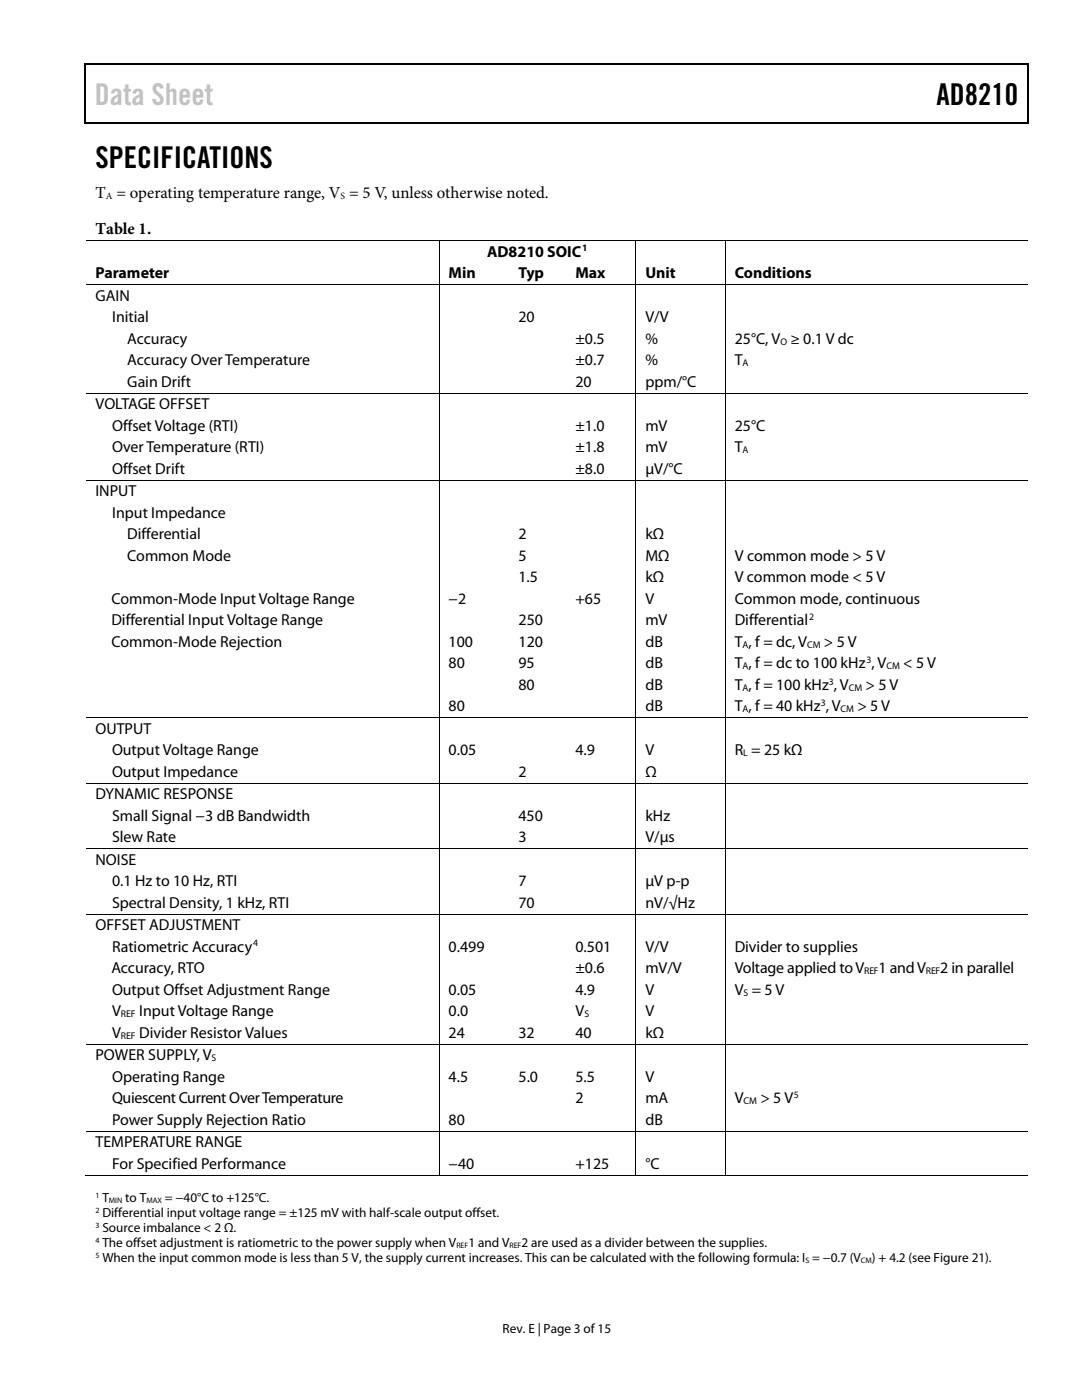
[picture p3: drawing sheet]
<svg xmlns="http://www.w3.org/2000/svg" width="216mm" height="279mm" viewBox="0 0 216 279" stroke-linecap="round" stroke-linejoin="round" font-family="sans-serif">
<defs><g id="words">
<text font-size="6" fill="#c1c1c1" x="18.9" y="21">Data Sheet</text>
<g font-size="6">
<text x="186.9" y="21">AD8210</text>
<text x="19" y="33.6">SPECIFICATIONS</text>
</g>
<g font-size="3.3">
<text x="19" y="39.5">T = operating temperature range, V = 5 V, unless otherwise noted.</text>
<text x="19" y="46.6">Table 1.</text>
</g>
<g font-size="3.2">
<text x="97.2" y="51.2">AD8210 SOIC</text>
<text x="19" y="55.5">Parameter</text>
<text x="89.5" y="55.5">Min</text>
<text x="103.5" y="55.5">Typ</text>
<text x="114.8" y="55.5">Max</text>
<text x="128.8" y="55.5">Unit</text>
<text x="146.6" y="55.5">Conditions</text>
<text x="19" y="60">GAIN</text>
<text x="22.4" y="64.3">Initial</text>
<text x="103.5" y="64.3">20</text>
<text x="128.8" y="64.3">V/V</text>
<text x="25.4" y="68.6">Accuracy</text>
<text x="114.8" y="68.6">±0.5</text>
<text x="128.8" y="68.6">%</text>
<text x="146.6" y="68.6">25°C, V ≥ 0.1 V dc</text>
<text x="25.4" y="72.9">Accuracy Over Temperature</text>
<text x="25.4" y="77.2">Gain Drift</text>
<text x="114.8" y="72.9">±0.7</text>
<text x="114.8" y="77.2">20</text>
<text x="128.8" y="72.9">%</text>
<text x="128.8" y="77.2">ppm/°C</text>
<text x="146.6" y="72.9">T</text>
<text x="19" y="81.7">VOLTAGE OFFSET</text>
<text x="22.4" y="86">Offset Voltage (RTI)</text>
<text x="114.8" y="86">±1.0</text>
<text x="128.8" y="86">mV</text>
<text x="146.6" y="86">25°C</text>
<text x="22.4" y="90.3">Over Temperature (RTI)</text>
<text x="22.4" y="94.6">Offset Drift</text>
<text x="114.8" y="90.3">±1.8</text>
<text x="114.8" y="94.6">±8.0</text>
<text x="128.8" y="94.6">µV/°C</text>
<text x="128.8" y="90.3">mV</text>
<text x="146.6" y="90.3">T</text>
<text x="19" y="99">INPUT</text>
<text x="22.4" y="103.3">Input Impedance</text>
<text x="25.4" y="107.6">Differential</text>
<text x="103.5" y="107.6">2</text>
<text x="128.8" y="107.6">kΩ</text>
<text x="25.4" y="111.9">Common Mode</text>
<text x="103.5" y="111.9">5</text>
<text x="128.8" y="111.9">MΩ</text>
<text x="146.6" y="111.9">V common mode &gt; 5 V</text>
<text x="103.5" y="116.2">1.5</text>
<text x="128.8" y="116.2">kΩ</text>
<text x="146.6" y="116.2">V common mode &lt; 5 V</text>
<text x="22.2" y="120.5">Common-Mode Input Voltage Range</text>
<text x="22.2" y="124.8">Differential Input Voltage Range</text>
<text x="89.5" y="120.5">−2</text>
<text x="103.5" y="124.8">250</text>
<text x="114.8" y="120.5">+65</text>
<text x="128.8" y="124.8">mV</text>
<text x="128.8" y="120.5">V</text>
<text x="146.6" y="124.8">Differential</text>
<text x="146.6" y="120.5">Common mode, continuous</text>
<text x="22.2" y="129.1">Common-Mode Rejection</text>
<text x="89.5" y="129.1">100</text>
<text x="103.5" y="129.1">120</text>
<text x="128.8" y="129.1">dB</text>
<text x="146.6" y="129.1">T , f = dc, V</text>
<text x="164.4" y="129.1">&gt; 5 V</text>
<text x="89.5" y="133.4">80</text>
<text x="103.5" y="133.4">95</text>
<text x="103.5" y="137.7">80</text>
<text x="128.8" y="133.4">dB</text>
<text x="128.8" y="137.7">dB</text>
<text x="146.6" y="133.4">T , f = dc to 100 kHz , V</text>
<text x="146.6" y="137.7">T , f = 100 kHz , V</text>
<text x="172.7" y="137.7">&gt; 5 V</text>
<text x="180.2" y="133.4">&lt; 5 V</text>
<text x="89.5" y="142">80</text>
<text x="128.8" y="142">dB</text>
<text x="146.6" y="142">T , f = 40 kHz , V</text>
<text x="171.1" y="142">&gt; 5 V</text>
<text x="19" y="146.5">OUTPUT</text>
<text x="22.4" y="150.7">Output Voltage Range</text>
<text x="22.4" y="155">Output Impedance</text>
<text x="89.5" y="150.7">0.05</text>
<text x="103.5" y="155">2</text>
<text x="114.8" y="150.7">4.9</text>
<text x="128.8" y="150.7">V</text>
<text x="128.8" y="155">Ω</text>
<text x="146.6" y="150.7">R = 25 kΩ</text>
<text x="19" y="159.5">DYNAMIC RESPONSE</text>
<text x="22.4" y="163.8">Small Signal −3 dB Bandwidth</text>
<text x="103.5" y="163.8">450</text>
<text x="128.8" y="163.8">kHz</text>
<text x="19" y="172.6">NOISE</text>
<text x="22.4" y="168.1">Slew Rate</text>
<text x="103.5" y="168.1">3</text>
<text x="128.8" y="168.1">V/µs</text>
<text x="22.4" y="176.9">0.1 Hz to 10 Hz, RTI</text>
<text x="103.5" y="176.9">7</text>
<text x="128.8" y="176.9">µV p-p</text>
<text x="19" y="185.7">OFFSET ADJUSTMENT</text>
<text x="22.4" y="181.2">Spectral Density, 1 kHz, RTI</text>
<text x="103.5" y="181.2">70</text>
<text x="128.8" y="181.2">nV/√Hz</text>
<text x="22.4" y="189.9">Ratiometric Accuracy</text>
<text x="89.5" y="189.9">0.499</text>
<text x="114.8" y="189.9">0.501</text>
<text x="128.8" y="189.9">V/V</text>
<text x="146.6" y="189.9">Divider to supplies</text>
<text x="22.2" y="194.2">Accuracy, RTO</text>
<text x="114.8" y="194.2">±0.6</text>
<text x="128.8" y="194.2">mV/V</text>
<text x="146.6" y="194.2">Voltage applied to V</text>
<text x="175.3" y="194.2">1 and V</text>
<text x="187.6" y="194.2">2 in parallel</text>
<text x="22.4" y="198.5">Output Offset Adjustment Range</text>
<text x="22.4" y="202.8">V</text>
<text x="27.7" y="202.8">Input Voltage Range</text>
<text x="89.5" y="202.8">0.0</text>
<text x="89.5" y="198.5">0.05</text>
<text x="114.8" y="202.8">V</text>
<text x="114.8" y="198.5">4.9</text>
<text x="128.8" y="202.8">V</text>
<text x="128.8" y="198.5">V</text>
<text x="146.6" y="198.5">V = 5 V</text>
<text x="22.4" y="207.1">V</text>
<text x="27.7" y="207.1">Divider Resistor Values</text>
<text x="89.5" y="207.1">24</text>
<text x="103.5" y="207.1">32</text>
<text x="114.8" y="207.1">40</text>
<text x="128.8" y="207.1">kΩ</text>
<text x="19" y="211.6">POWER SUPPLY, V</text>
<text x="22.4" y="215.9">Operating Range</text>
<text x="89.5" y="215.9">4.5</text>
<text x="103.5" y="215.9">5.0</text>
<text x="114.8" y="215.9">5.5</text>
<text x="128.8" y="215.9">V</text>
<text x="22.4" y="220.2">Quiescent Current Over Temperature</text>
<text x="114.8" y="220.2">2</text>
<text x="128.8" y="220.2">mA</text>
<text x="146.6" y="220.2">V</text>
<text x="151.7" y="220.2">&gt; 5 V</text>
<text x="22.4" y="224.5">Power Supply Rejection Ratio</text>
<text x="89.5" y="224.5">80</text>
<text x="128.8" y="224.5">dB</text>
<text x="19" y="229">TEMPERATURE RANGE</text>
<text x="22.4" y="233.3">For Specified Performance</text>
<text x="89.5" y="233.3">−40</text>
<text x="114.8" y="233.3">+125</text>
<text x="128.8" y="233.3">°C</text>
</g>
<g font-size="2.6">
<text x="20.4" y="239.9">T</text>
<text x="25" y="239.9">to T</text>
<text x="32.9" y="239.9">= −40°C to +125°C.</text>
<text x="20.4" y="243">Differential input voltage range = ±125 mV with half-scale output offset.</text>
<text x="20.4" y="245.9">Source imbalance &lt; 2 Ω.</text>
<text x="20.4" y="248.9">The offset adjustment is ratiometric to the power supply when V</text>
<text x="20.4" y="251.9">When the input common mode is less than 5 V, the supply current increases. This can be calculated with the following formula: I = −0.7 (V</text>
<text x="93.5" y="248.9">1 and V</text>
<text x="104.1" y="248.9">2 are used as a divider between the supplies.</text>
<text x="174" y="251.9">) + 4.2 (see Figure 21).</text>
<text x="100.3" y="266">Rev. E | Page 3 of 15</text>
</g>
<g font-size="1.9">
<text x="21.1" y="39.7">A</text>
<text x="67.9" y="39.7">S</text>
<text x="116.2" y="50.1">1</text>
<text x="155.7" y="68.8">O</text>
<text x="148.2" y="73.1">A</text>
<text x="148.2" y="90.4">A</text>
<text x="161.5" y="123.7">2</text>
<text x="148.2" y="129.3">A</text>
<text x="161.1" y="129.3">CM</text>
<text x="148.2" y="133.6">A</text>
<text x="148.2" y="137.9">A</text>
<text x="165.4" y="136.6">3</text>
<text x="169.4" y="137.9">CM</text>
<text x="172.9" y="132.3">3</text>
<text x="176.9" y="133.6">CM</text>
<text x="148.2" y="142.2">A</text>
<text x="163.8" y="140.9">3</text>
<text x="167.7" y="142.2">CM</text>
<text x="148.3" y="150.9">L</text>
<text x="50.5" y="188.9">4</text>
<text x="172.5" y="194.4">REF</text>
<text x="184.8" y="194.4">REF</text>
<text x="24.1" y="203">REF</text>
<text x="116.6" y="203">S</text>
<text x="148.4" y="198.7">S</text>
<text x="24.1" y="207.3">REF</text>
<text x="42.2" y="211.8">S</text>
<text x="148.4" y="220.4">CM</text>
<text x="158.4" y="219.1">5</text>
</g>
<g font-size="1.6">
<text x="19" y="239.1">1</text>
<text x="19" y="242.1">2</text>
<text x="19" y="245">3</text>
<text x="21.7" y="240.1">MIN</text>
<text x="29.2" y="240.1">MAX</text>
<text x="19" y="248">4</text>
<text x="19" y="251">5</text>
<text x="91.1" y="249.1">REF</text>
<text x="101.7" y="249.1">REF</text>
<text x="160.7" y="252.1">S</text>
<text x="171.8" y="252.1">CM</text>
</g>
</g></defs>
<g fill="#000">
<path d="M16.9 12.7h.2v1h-.2zM16.9 12.7h.2v.3h-.2zM82.5 12.7h.3v.3h-.3zM205.1 12.7h.2v1h-.2zM205.1 12.7h.2v.3h-.2zM16.9 24.4h.2v.3h-.2zM82.3 24.4h.2v.3h-.2zM205.1 24.4h.2v.3h-.2zM87.5 47.8h.2v.2h-.2zM87.5 56.7h.2v.2h-.2zM101.6 56.7h.1v.2h-.1zM112.9 56.7h.2v.2h-.2z"/>
<path d="M126.8 47.8h.2v.2h-.2zM126.8 56.7h.2v.2h-.2zM144.6 47.8h.2v.2h-.2zM144.6 56.7h.2v.2h-.2zM87.5 78.4h.2v.1h-.2zM101.6 78.4h.1v.1h-.1zM112.9 78.4h.2v.1h-.2zM126.8 78.4h.2v.1h-.2zM144.6 78.4h.2v.1h-.2zM87.5 95.7h.2v.2h-.2zM101.6 95.7h.1v.2h-.1zM112.9 95.7h.2v.2h-.2z"/>
<path d="M126.8 95.7h.2v.2h-.2zM144.6 95.7h.2v.2h-.2zM87.5 143.2h.2v.1h-.2zM87.5 156.2h.2v.2h-.2zM101.6 143.2h.1v.1h-.1zM101.6 156.2h.1v.2h-.1zM112.9 143.2h.2v.1h-.2zM112.9 156.2h.2v.2h-.2zM126.8 143.2h.2v.1h-.2zM126.8 156.2h.2v.2h-.2zM144.6 143.2h.2v.1h-.2zM144.6 156.2h.2v.2h-.2z"/>
<path d="M87.5 169.3h.2v.2h-.2zM101.6 169.3h.1v.2h-.1zM112.9 169.3h.2v.2h-.2zM126.8 169.3h.2v.2h-.2zM144.6 169.3h.2v.2h-.2zM87.5 182.4h.2v.1h-.2zM101.6 182.4h.1v.1h-.1zM112.9 182.4h.2v.1h-.2zM126.8 182.4h.2v.1h-.2zM144.6 182.4h.2v.1h-.2zM87.5 208.3h.2v.2h-.2zM101.6 208.3h.1v.2h-.1z"/>
<path d="M112.9 208.3h.2v.2h-.2zM126.8 208.3h.2v.2h-.2zM144.6 208.3h.2v.2h-.2zM87.5 225.7h.2v.1h-.2zM87.5 234.5h.2v.1h-.2zM101.3 234.5h.2v.1h-.2zM101.6 225.7h.1v.1h-.1zM112.7 234.5h.1v.1h-.1zM112.9 225.7h.2v.1h-.2zM126.8 225.7h.2v.1h-.2zM126.8 234.5h.2v.1h-.2zM144.6 225.7h.2v.1h-.2z"/>
<path d="M144.6 234.5h.2v.1h-.2z"/>
</g>
<path d="M17 13.7v10.7M17.1 12.8h65.4M82.8 12.8h122.3M205.2 13.7v10.7M17.1 24.5h188" fill="none" stroke="#000" stroke-width=".25"/>
<g fill="none" stroke="#000" stroke-width=".2">
<path d="M17.1 47.9h70.4M17.1 56.8h70.4M87.6 48v8.7M87.6 56.9v21.5M87.7 47.9h39.1M87.7 56.8h13.9M101.7 56.8h11.2M113.1 56.8h13.7M126.9 48v8.7M126.9 56.9v21.5M127 47.9h17.6M127 56.8h17.6"/>
<path d="M144.7 48v8.7M144.7 56.9v21.5M144.8 47.9h60.3M144.8 56.8h60.3M17.1 78.5h70.4M87.6 78.5v17.2M87.7 78.5h13.9M101.7 78.5h11.2M113.1 78.5h13.7M126.9 78.5v17.2M127 78.5h17.6M144.7 78.5v17.2"/>
<path d="M144.8 78.5h60.3M17.1 95.8h70.4M87.6 95.9v47.3M87.7 95.8h13.9M101.7 95.8h11.2M113.1 95.8h13.7M126.9 95.9v47.3M127 95.8h17.6M144.7 95.9v47.3M144.8 95.8h60.3M17.1 143.3h70.4M17.1 156.3h70.4"/>
<path d="M87.6 143.3v12.9M87.6 156.4v12.9M87.7 143.3h13.9M87.7 156.3h13.9M101.7 143.3h11.2M101.7 156.3h11.2M113.1 143.3h13.7M113.1 156.3h13.7M126.9 143.3v12.9M126.9 156.4v12.9M127 143.3h17.6M127 156.3h17.6"/>
<path d="M144.7 143.3v12.9M144.7 156.4v12.9M144.8 143.3h60.3M144.8 156.3h60.3M17.1 169.4h70.4M87.6 169.5v12.9M87.7 169.4h13.9M101.7 169.4h11.2M113.1 169.4h13.7M126.9 169.5v12.9M127 169.4h17.6M144.7 169.5v12.9"/>
<path d="M144.8 169.4h60.3M17.1 182.5h70.4M87.6 182.5v25.8M87.7 182.5h13.9M101.7 182.5h11.2M113.1 182.5h13.7M126.9 182.5v25.8M127 182.5h17.6M144.7 182.5v25.8M144.8 182.5h60.3M17.1 208.4h70.4M87.6 208.5v17.2"/>
<path d="M87.7 208.4h13.9M101.7 208.4h11.2M113.1 208.4h13.7M126.9 208.5v17.2M127 208.4h17.6M144.7 208.5v17.2M144.8 208.4h60.3M16.9 234.5h70.6M17.1 225.8h70.4M87.6 225.8v8.7M87.7 225.8h13.9M87.7 234.5h39.1"/>
<path d="M101.7 225.8h11.2M113.1 225.8h13.7M126.9 225.8v8.7M127 225.8h17.6M127 234.5h17.6M144.7 225.8v8.7M144.8 225.8h60.3M144.8 234.5h60.3"/>
</g>
<use href="#words"/>
</svg>
